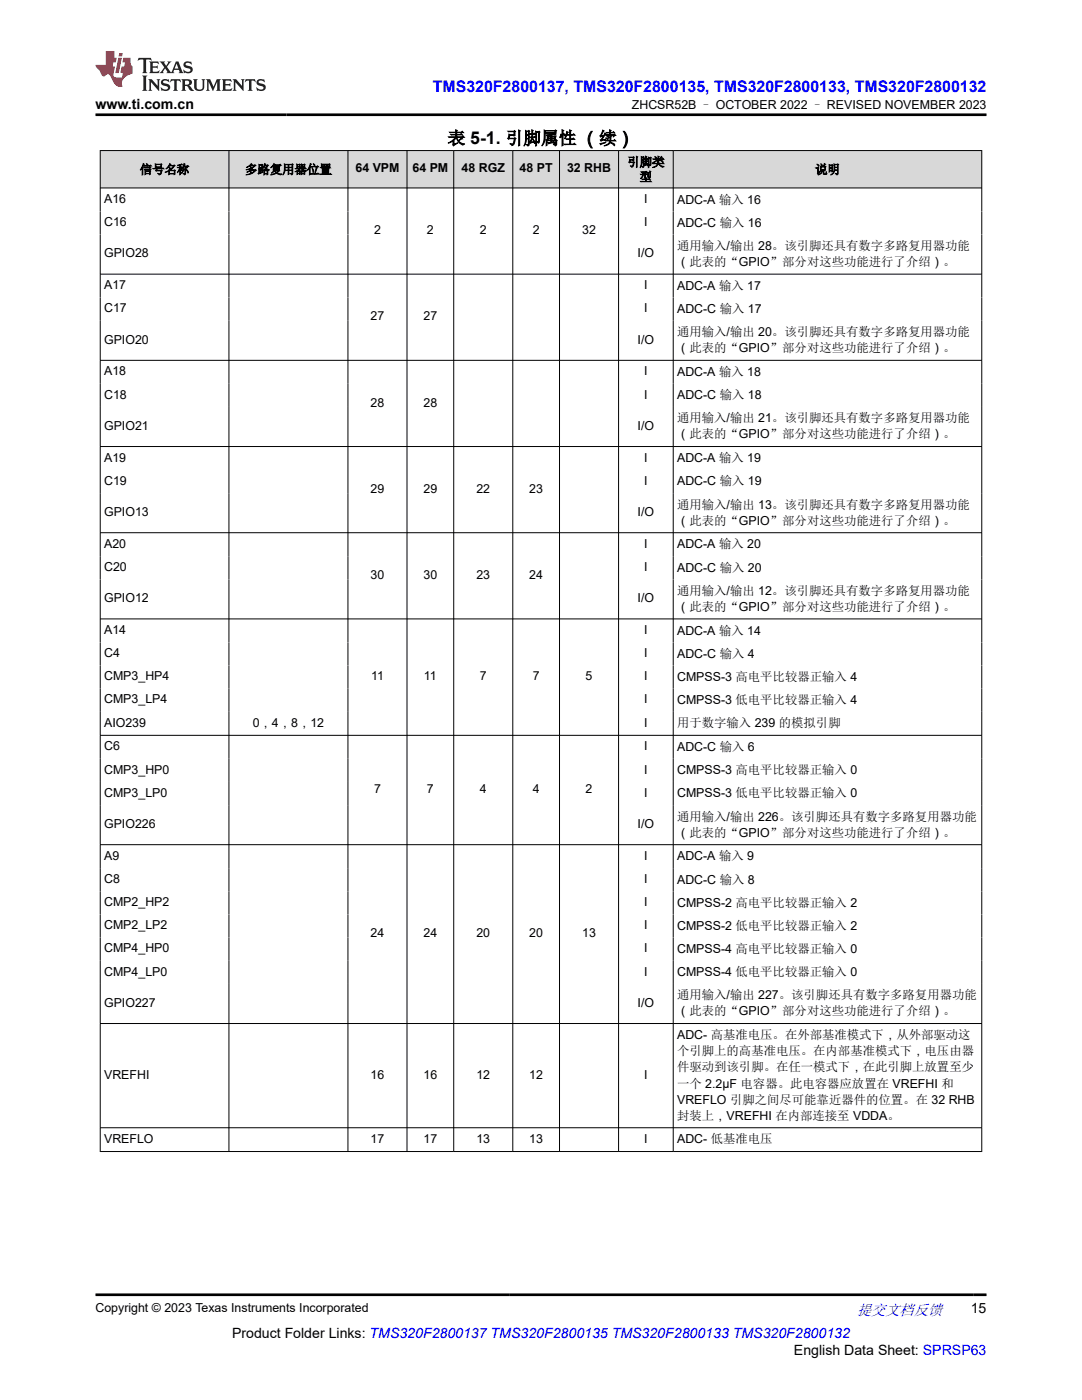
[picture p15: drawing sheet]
<svg xmlns="http://www.w3.org/2000/svg" width="216mm" height="279mm" viewBox="0 0 216 279" stroke-linecap="round" stroke-linejoin="round" font-family="sans-serif">
<defs><g id="words">
<text font-size="3.5" x="89.3" y="28.8">表 5-1. 引脚属性 （续）</text>
<text font-size="3.2" fill="#00f" x="86.4" y="18.3">TMS320F2800137, TMS320F2800135, TMS320F2800133, TMS320F2800132</text>
<text font-size="3" fill="#00f" x="171" y="262.4">提交文档反馈</text>
<g font-size="2.8">
<text x="19" y="21.7">www.ti.com.cn</text>
<text x="193.7" y="262.1">15</text>
<text x="46.3" y="266.9">Product Folder Links: TMS320F2800137 TMS320F2800135 TMS320F2800133 TMS320F2800132</text>
<text x="158.4" y="270.3">English Data Sheet: SPRSP63</text>
</g>
<g font-size="2.5">
<text x="126.1" y="21.8">ZHCSR52B – OCTOBER 2022 – REVISED NOVEMBER 2023</text>
<text x="27.9" y="34.7">信号名称</text>
<text x="48.9" y="34.7">多路复用器位置</text>
<text x="70.9" y="34.4">64 VPM</text>
<text x="82.3" y="34.4">64 PM</text>
<text x="92.1" y="34.4">48 RGZ</text>
<text x="103.7" y="34.4">48 PT</text>
<text x="113.1" y="34.4">32 RHB</text>
<text x="125.2" y="33.2">引脚类</text>
<text x="162.6" y="34.7">说明</text>
<text x="20.8" y="40.5">A16</text>
<text x="127.6" y="36.1">型</text>
<text x="128.5" y="40.5">I</text>
<text x="135.1" y="40.6">ADC-A 输入 16</text>
<text x="20.8" y="45.1">C16</text>
<text x="74.6" y="46.8">2</text>
<text x="85.2" y="46.8">2</text>
<text x="95.7" y="46.8">2</text>
<text x="106.3" y="46.8">2</text>
<text x="116.2" y="46.8">32</text>
<text x="128.5" y="45.1">I</text>
<text x="135.1" y="45.3">ADC-C 输入 16</text>
<text x="20.8" y="51.4">GPIO28</text>
<text x="127.2" y="51.4">I/O</text>
<text x="135.1" y="49.9">通用输入/输出 28。该引脚还具有数字多路复用器功能</text>
<text x="135.1" y="53.1">（此表的“GPIO”部分对这些功能进行了介绍）。</text>
<text x="20.8" y="57.7">A17</text>
<text x="128.5" y="57.7">I</text>
<text x="135.1" y="57.8">ADC-A 输入 17</text>
<text x="20.8" y="62.3">C17</text>
<text x="73.9" y="64">27</text>
<text x="84.5" y="64">27</text>
<text x="128.5" y="62.3">I</text>
<text x="135.1" y="62.5">ADC-C 输入 17</text>
<text x="20.8" y="68.6">GPIO20</text>
<text x="127.2" y="68.6">I/O</text>
<text x="135.1" y="67.1">通用输入/输出 20。该引脚还具有数字多路复用器功能</text>
<text x="135.1" y="70.3">（此表的“GPIO”部分对这些功能进行了介绍）。</text>
<text x="20.8" y="74.9">A18</text>
<text x="128.5" y="74.9">I</text>
<text x="135.1" y="75">ADC-A 输入 18</text>
<text x="20.8" y="79.5">C18</text>
<text x="73.9" y="81.2">28</text>
<text x="84.5" y="81.2">28</text>
<text x="128.5" y="79.5">I</text>
<text x="135.1" y="79.7">ADC-C 输入 18</text>
<text x="20.8" y="85.8">GPIO21</text>
<text x="127.2" y="85.8">I/O</text>
<text x="135.1" y="84.3">通用输入/输出 21。该引脚还具有数字多路复用器功能</text>
<text x="135.1" y="87.5">（此表的“GPIO”部分对这些功能进行了介绍）。</text>
<text x="20.8" y="92.1">A19</text>
<text x="128.5" y="92.1">I</text>
<text x="135.1" y="92.3">ADC-A 输入 19</text>
<text x="20.8" y="96.7">C19</text>
<text x="73.9" y="98.4">29</text>
<text x="84.5" y="98.4">29</text>
<text x="95.1" y="98.4">22</text>
<text x="105.6" y="98.4">23</text>
<text x="128.5" y="96.7">I</text>
<text x="135.1" y="96.9">ADC-C 输入 19</text>
<text x="135.1" y="101.5">通用输入/输出 13。该引脚还具有数字多路复用器功能</text>
<text x="20.8" y="103">GPIO13</text>
<text x="127.2" y="103">I/O</text>
<text x="135.1" y="104.7">（此表的“GPIO”部分对这些功能进行了介绍）。</text>
<text x="20.8" y="109.3">A20</text>
<text x="20.8" y="114">C20</text>
<text x="128.5" y="109.3">I</text>
<text x="128.5" y="114">I</text>
<text x="135.1" y="109.5">ADC-A 输入 20</text>
<text x="73.9" y="115.6">30</text>
<text x="84.5" y="115.6">30</text>
<text x="95.1" y="115.6">23</text>
<text x="105.6" y="115.6">24</text>
<text x="135.1" y="114.1">ADC-C 输入 20</text>
<text x="135.1" y="118.7">通用输入/输出 12。该引脚还具有数字多路复用器功能</text>
<text x="20.8" y="120.2">GPIO12</text>
<text x="127.2" y="120.2">I/O</text>
<text x="135.1" y="121.9">（此表的“GPIO”部分对这些功能进行了介绍）。</text>
<text x="20.8" y="126.5">A14</text>
<text x="20.8" y="131.2">C4</text>
<text x="128.5" y="126.5">I</text>
<text x="128.5" y="131.2">I</text>
<text x="135.1" y="126.7">ADC-A 输入 14</text>
<text x="135.1" y="131.3">ADC-C 输入 4</text>
<text x="20.8" y="135.8">CMP3_HP4</text>
<text x="74" y="135.8">11</text>
<text x="84.6" y="135.8">11</text>
<text x="95.7" y="135.8">7</text>
<text x="106.3" y="135.8">7</text>
<text x="116.8" y="135.8">5</text>
<text x="128.5" y="135.8">I</text>
<text x="135.1" y="135.9">CMPSS-3 高电平比较器正输入 4</text>
<text x="20.8" y="140.4">CMP3_LP4</text>
<text x="128.5" y="140.4">I</text>
<text x="135.1" y="140.5">CMPSS-3 低电平比较器正输入 4</text>
<text x="20.8" y="145">AIO239</text>
<text x="20.8" y="149.8">C6</text>
<text x="50.4" y="145">0，4，8，12</text>
<text x="128.5" y="145">I</text>
<text x="128.5" y="149.8">I</text>
<text x="135.1" y="145.1">用于数字输入 239 的模拟引脚</text>
<text x="135.1" y="149.9">ADC-C 输入 6</text>
<text x="20.8" y="154.4">CMP3_HP0</text>
<text x="128.5" y="154.4">I</text>
<text x="135.1" y="154.5">CMPSS-3 高电平比较器正输入 0</text>
<text x="20.8" y="159">CMP3_LP0</text>
<text x="74.6" y="158.3">7</text>
<text x="85.2" y="158.3">7</text>
<text x="95.7" y="158.3">4</text>
<text x="106.3" y="158.3">4</text>
<text x="116.8" y="158.3">2</text>
<text x="128.5" y="159">I</text>
<text x="135.1" y="159.1">CMPSS-3 低电平比较器正输入 0</text>
<text x="20.8" y="165.2">GPIO226</text>
<text x="127.2" y="165.2">I/O</text>
<text x="135.1" y="163.8">通用输入/输出 226。该引脚还具有数字多路复用器功能</text>
<text x="135.1" y="167">（此表的“GPIO”部分对这些功能进行了介绍）。</text>
<text x="20.8" y="171.6">A9</text>
<text x="128.5" y="171.6">I</text>
<text x="135.1" y="171.7">ADC-A 输入 9</text>
<text x="20.8" y="176.2">C8</text>
<text x="128.5" y="176.2">I</text>
<text x="135.1" y="176.3">ADC-C 输入 8</text>
<text x="20.8" y="180.8">CMP2_HP2</text>
<text x="20.8" y="185.5">CMP2_LP2</text>
<text x="128.5" y="180.8">I</text>
<text x="128.5" y="185.5">I</text>
<text x="135.1" y="181">CMPSS-2 高电平比较器正输入 2</text>
<text x="135.1" y="185.6">CMPSS-2 低电平比较器正输入 2</text>
<text x="20.8" y="190.1">CMP4_HP0</text>
<text x="73.9" y="187.1">24</text>
<text x="84.5" y="187.1">24</text>
<text x="95.1" y="187.1">20</text>
<text x="105.6" y="187.1">20</text>
<text x="116.2" y="187.1">13</text>
<text x="128.5" y="190.1">I</text>
<text x="135.1" y="190.2">CMPSS-4 高电平比较器正输入 0</text>
<text x="20.8" y="194.7">CMP4_LP0</text>
<text x="128.5" y="194.7">I</text>
<text x="135.1" y="194.8">CMPSS-4 低电平比较器正输入 0</text>
<text x="20.8" y="200.9">GPIO227</text>
<text x="127.2" y="200.9">I/O</text>
<text x="135.1" y="199.4">通用输入/输出 227。该引脚还具有数字多路复用器功能</text>
<text x="135.1" y="202.7">（此表的“GPIO”部分对这些功能进行了介绍）。</text>
<text x="135.1" y="207.4">ADC- 高基准电压。在外部基准模式下，从外部驱动这</text>
<text x="20.8" y="215.3">VREFHI</text>
<text x="73.9" y="215.3">16</text>
<text x="84.5" y="215.3">16</text>
<text x="95.1" y="215.3">12</text>
<text x="105.6" y="215.3">12</text>
<text x="128.5" y="215.3">I</text>
<text x="135.1" y="210.6">个引脚上的高基准电压。在内部基准模式下，电压由器</text>
<text x="135.1" y="213.8">件驱动到该引脚。在任一模式下，在此引脚上放置至少</text>
<text x="135.1" y="217">一个 2.2µF 电容器。此电容器应放置在 VREFHI 和</text>
<text x="135.1" y="220.2">VREFLO 引脚之间尽可能靠近器件的位置。在 32 RHB</text>
<text x="135.1" y="223.5">封装上，VREFHI 在内部连接至 VDDA。</text>
<text x="20.8" y="228.1">VREFLO</text>
<text x="73.9" y="228.1">17</text>
<text x="84.5" y="228.1">17</text>
<text x="95.1" y="228.1">13</text>
<text x="105.6" y="228.1">13</text>
<text x="128.5" y="228.1">I</text>
<text x="135.1" y="228.2">ADC- 低基准电压</text>
<text x="19" y="261.8">Copyright © 2023 Texas Instruments Incorporated</text>
</g>
</g></defs>
<g fill="#d8d8d8">
<path d="M20 30h175.9v7.5h-175.9z" fill-rule="evenodd"/>
<path d="M20.1 30.1h25.5v7.3h-25.5z" fill-rule="evenodd"/>
<path d="M45.7 30.1h23.7v7.3h-23.7z" fill-rule="evenodd"/>
<path d="M69.5 30.1h11.7v7.3h-11.7z" fill-rule="evenodd"/>
<path d="M81.3 30.1h9.2v7.3h-9.2z" fill-rule="evenodd"/>
<path d="M90.6 30.1h11.7v7.3h-11.7z" fill-rule="evenodd"/>
<path d="M102.4 30.1h9.2v7.3h-9.2z" fill-rule="evenodd"/>
<path d="M111.7 30.1h11.7v7.3h-11.7z" fill-rule="evenodd"/>
<path d="M123.5 30.1h10.8v7.3h-10.8z" fill-rule="evenodd"/>
<path d="M134.4 30.1h61.4v7.3h-61.4z" fill-rule="evenodd"/>
</g>
<g fill="none" stroke="#000" stroke-width=".2">
<path d="M19.9 30h176.1M19.9 37.5h176.1M20 30v199.9M45.7 30v199.9M69.4 30v199.9M81.2 30v199.9M90.5 30v199.9M102.3 30v199.9M111.6 30v199.9M123.4 30v199.9M134.3 30v199.9M195.9 30v199.9"/>
<path d="M19.9 54.7h176.1M19.9 71.9h176.1M19.9 89.1h176.1M19.9 106.3h176.1M19.9 123.5h176.1M19.9 146.8h176.1M19.9 168.6h176.1M19.9 204.3h176.1M19.9 225.1h176.1M19.9 229.8h176.1"/>
</g>
<path d="M27.7 11.6l-.2 .5 .5-.2h.6v.1v2.2l-.2 .4h1l-.2-.4v-2.2v-.1h.5l.5 .2-.1-.5zM29.8 12.3l.2 .4v1.5l-.2 .4h1.9l.1-.6a1.08 1.08 0 0 1-1.3 .2v-.7h.6l.4 .2v-.7l-.4 .2h-.6v-.5l.2-.2a1 1 0 0 1 1 .3l-.1-.5zM31.8 12.3l1 1.1-1 1.2h.9l-.2-.2 .4-.8 .5 .8-.2 .2h1.6l-.2-.2 .1-.5h1l.1 .5-.1 .2h.9l-.2-.3-.8-2h-.5l-1 2.2-.8-1.1 .9-1.1h-.8l.2 .2-.5 .6-.3-.6 .1-.2zM35.2 12.7l.4 1h-.8zM36.8 12.4a.65 .65 0 0 0-.2 .7 .65 .65 0 0 0 .6 .5l.7 .1 .1 .3a.79 .79 0 0 1-.7 .4 .79 .79 0 0 1-.7-.5l.1 .7 .2-.1a.93 .93 0 0 0 1.1 .1 .93 .93 0 0 0 .4-1 1.46 1.46 0 0 0-1.2-.6l-.1-.3a1.09 1.09 0 0 1 1.2 .2l-.2-.6-.1 .1-.6-.2zM28.4 15.1l.2 .4v2.2l-.2 .4h1l-.2-.4v-2.2l.2-.4zM29.6 15.8l.2 .4v1.5l-.2 .4h.8l-.3-.4v-1.3l1.7 1.8v-2l.2-.4h-.8l.2 .2 .1 1.1-1.2-1.3zM32.3 15.9a.65 .65 0 0 0-.2 .8 .65 .65 0 0 0 .7 .4l.6 .2 .1 .2a.79 .79 0 0 1-.7 .4 .79 .79 0 0 1-.7-.5l.1 .7 .2-.1a.93 .93 0 0 0 1.1 .1 .93 .93 0 0 0 .4-.9 1.46 1.46 0 0 0-1.2-.6l-.1-.4a1.09 1.09 0 0 1 1.2 .2l-.2-.6-.1 .1-.6-.1zM34.1 15.8l-.1 .6a.63 .63 0 0 1 .7-.3l.1 1.6-.3 .4h1l-.2-.4v-1.6a.66 .66 0 0 1 .8 .3l-.1-.6zM36.2 15.8l.2 .4v1.5l-.2 .4h.9l-.2-.2v-.7h.5l.1 .2a.79 .79 0 0 0 1.2 .6l-1-.9a.61 .61 0 0 0 .6-.6 .61 .61 0 0 0-.5-.7zM36.9 16.1h.2a.47 .47 0 0 1 .5 .1 .47 .47 0 0 1 .1 .5l-.2 .1-.6 .1zM38.5 15.8l.2 .2a2.27 2.27 0 0 0 .4 2 1.04 1.04 0 0 0 1.7-.7v-1.3l.2-.2h-.8l.2 .4v1.1a.6 .6 0 0 1-.6 .6 .6 .6 0 0 1-.6-.6v-1.1l.3-.4zM41.1 15.8l.2 .4v1.5l-.2 .4h.7l-.2-.4v-1.4l.9 1.9 .8-1.9v1.4l-.2 .4h1l-.3-.4v-1.5l.3-.4h-.8l-.7 1.5-.7-1.5zM44.3 15.8l.2 .4v1.5l-.2 .4h1.9l.1-.6a1.09 1.09 0 0 1-1.3 .2v-.7h.6l.4 .2v-.6l-.4 .2h-.6v-.6l.2-.1a1.01 1.01 0 0 1 1 .3l-.1-.6zM46.4 15.8l.3 .4v1.5l-.3 .4h.8l-.2-.4v-1.3l1.6 1.8v-2l.2-.4h-.7l.2 .2v1.1l-1.2-1.3zM49 15.8l-.1 .6a.63 .63 0 0 1 .8-.3v1.6l-.3 .4h1l-.2-.4v-1.6a.66 .66 0 0 1 .8 .3l-.1-.6zM51.4 15.9a.65 .65 0 0 0-.2 .8 .65 .65 0 0 0 .6 .4l.6 .2 .2 .2a.79 .79 0 0 1-.8 .4 .79 .79 0 0 1-.6-.5l.1 .7 .2-.1a.93 .93 0 0 0 1 .1 .93 .93 0 0 0 .5-.9 1.46 1.46 0 0 0-1.3-.6l-.1-.4a1.09 1.09 0 0 1 1.3 .2l-.2-.6-.2 .1-.5-.1z" fill="#231f20"/>
<path d="M21.1 10.2v2.8h-2.1l.1 .3 .9 1a.95 .95 0 0 0 .9 .9 .59 .59 0 0 1 .6-.4 .59 .59 0 0 1 .5 .4l.4 .7a1.59 1.59 0 0 0 2.1 1.4 1.61 1.61 0 0 1 1-2.3l1-.3-.1-1.5a1.59 1.59 0 0 1-.4-1.7h-1.4l-.2 .9h.5l-.1 .9h-.5l-.2 1v.2l.4 .1-.2 .9h-.6a.73 .73 0 0 1-1.1-.7l.3-1.5h-.5l.2-.9h.5l.2-.9h-.5v-1.3zM23.6 11.5l-.6 3.1h.7l.6-3.1zM23.8 10.6l-.1 .6h.7l.1-.6z" fill="#ed1c24"/>
<path d="M19 22.9h177.8M19 258.4h177.8" fill="none" stroke="#000" stroke-width=".53"/>
<use href="#words"/>
</svg>
